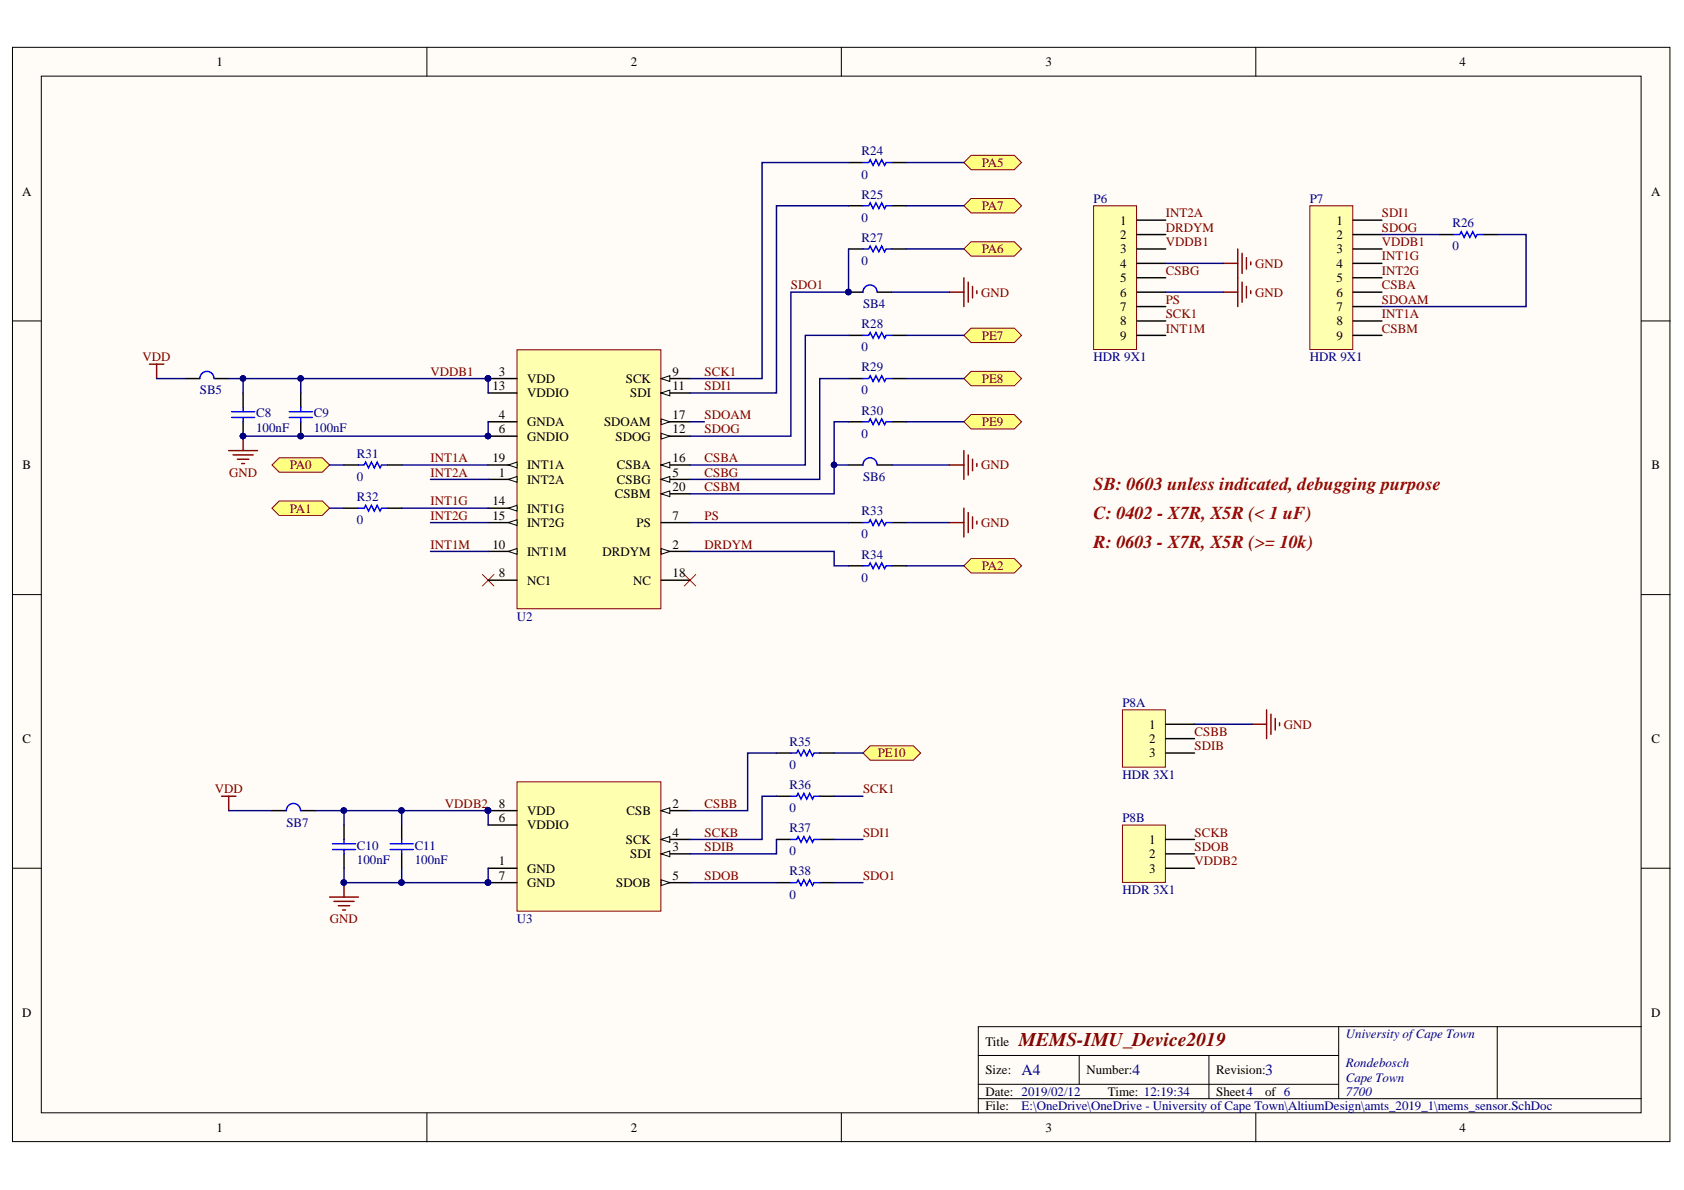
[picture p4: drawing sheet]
<svg xmlns="http://www.w3.org/2000/svg" width="297mm" height="210mm" viewBox="0 0 297 210" stroke-linecap="round" stroke-linejoin="round" font-family="sans-serif">
<defs><g id="words">
<text font-size="3.4" fill="#800000" x="179.7" y="184.4">MEMS-IMU_Device2019</text>
<g font-size="3.2" fill="#980000">
<text x="192.9" y="86.4">SB: 0603 unless indicated, debugging purpose</text>
<text x="192.9" y="91.5">C: 0402 - X7R, X5R (&lt; 1 uF)</text>
<text x="192.9" y="96.6">R: 0603 - X7R, X5R (&gt;= 10k)</text>
</g>
<g font-size="2.7" fill="#000080">
<text x="180.2" y="189.6">A4</text>
<text x="199.8" y="189.6">4</text>
<text x="223.2" y="189.6">3</text>
</g>
<g font-size="2.3">
<text x="38.2" y="11.7">1</text>
<text x="111.3" y="11.7">2</text>
<text x="184.4" y="11.7">3</text>
<text x="257.5" y="11.7">4</text>
<text x="3.9" y="34.5">A</text>
<text x="291.2" y="34.5">A</text>
<text x="197.6" y="39.6">1</text>
<text x="235.8" y="39.6">1</text>
<text x="197.6" y="42.1">2</text>
<text x="197.6" y="44.7">3</text>
<text x="197.6" y="47.2">4</text>
<text x="235.8" y="42.1">2</text>
<text x="235.8" y="44.7">3</text>
<text x="235.8" y="47.2">4</text>
<text x="197.6" y="49.7">5</text>
<text x="197.6" y="52.3">6</text>
<text x="235.8" y="49.7">5</text>
<text x="235.8" y="52.3">6</text>
<text x="197.6" y="54.9">7</text>
<text x="197.6" y="57.4">8</text>
<text x="197.6" y="59.9">9</text>
<text x="235.8" y="54.9">7</text>
<text x="235.8" y="57.4">8</text>
<text x="235.8" y="59.9">9</text>
<text x="86.9" y="68.8">13</text>
<text x="88" y="66.3">3</text>
<text x="93" y="67.5">VDD</text>
<text x="93" y="70.1">VDDIO</text>
<text x="110.4" y="67.5">SCK</text>
<text x="111.2" y="70.1">SDI</text>
<text x="118.6" y="66.3">9</text>
<text x="118.6" y="68.8">11</text>
<text x="88" y="73.9">4</text>
<text x="88" y="76.5">6</text>
<text x="93" y="75.2">GNDA</text>
<text x="93" y="77.7">GNDIO</text>
<text x="106.5" y="75.2">SDOAM</text>
<text x="108.6" y="77.7">SDOG</text>
<text x="118.6" y="76.5">12</text>
<text x="118.6" y="73.9">17</text>
<text x="4" y="82.8">B</text>
<text x="86.9" y="81.5">19</text>
<text x="93" y="82.8">INT1A</text>
<text x="108.8" y="82.8">CSBA</text>
<text x="118.6" y="81.5">16</text>
<text x="291.3" y="82.8">B</text>
<text x="86.9" y="89.1">14</text>
<text x="88" y="84.1">1</text>
<text x="93" y="85.3">INT2A</text>
<text x="108.4" y="87.9">CSBM</text>
<text x="108.8" y="85.3">CSBG</text>
<text x="118.6" y="84.1">5</text>
<text x="118.6" y="86.6">20</text>
<text x="86.9" y="91.7">15</text>
<text x="93" y="90.4">INT1G</text>
<text x="93" y="92.9">INT2G</text>
<text x="112.3" y="92.9">PS</text>
<text x="118.6" y="91.7">7</text>
<text x="86.9" y="96.8">10</text>
<text x="88" y="101.8">8</text>
<text x="93" y="98">INT1M</text>
<text x="106.3" y="98">DRDYM</text>
<text x="118.6" y="96.8">2</text>
<text x="118.6" y="101.8">18</text>
<text x="93" y="103.1">NC1</text>
<text x="111.7" y="103.1">NC</text>
<text x="4" y="131.1">C</text>
<text x="202.7" y="128.5">1</text>
<text x="202.7" y="131.1">2</text>
<text x="291.3" y="131.1">C</text>
<text x="202.7" y="133.6">3</text>
<text x="88" y="142.5">8</text>
<text x="93" y="143.8">VDD</text>
<text x="110.5" y="143.8">CSB</text>
<text x="118.6" y="142.5">2</text>
<text x="88" y="145">6</text>
<text x="93" y="146.3">VDDIO</text>
<text x="110.4" y="148.8">SCK</text>
<text x="118.6" y="147.6">4</text>
<text x="202.7" y="148.8">1</text>
<text x="88" y="152.6">1</text>
<text x="88" y="155.2">7</text>
<text x="93" y="153.9">GND</text>
<text x="111.2" y="151.4">SDI</text>
<text x="118.6" y="150.1">3</text>
<text x="118.6" y="155.2">5</text>
<text x="202.7" y="151.4">2</text>
<text x="202.7" y="153.9">3</text>
<text x="93" y="156.5">GND</text>
<text x="108.7" y="156.5">SDOB</text>
<text x="3.9" y="179.3">D</text>
<text x="291.2" y="179.3">D</text>
<text x="173.8" y="184.4">Title</text>
<text x="173.8" y="189.5">Size:</text>
<text x="191.6" y="189.5">Number:</text>
<text x="214.5" y="189.5">Revision:</text>
<text x="173.8" y="193.3">Date: 2019/02/12</text>
<text x="173.8" y="195.8">File:</text>
<text x="195.4" y="193.3">Time: 12:19:34</text>
<text x="214.5" y="193.3">Sheet4</text>
<text x="223.2" y="193.3">of 6</text>
<text x="38.2" y="199.6">1</text>
<text x="111.3" y="199.6">2</text>
<text x="184.4" y="199.6">3</text>
<text x="257.5" y="199.6">4</text>
</g>
<g font-size="2.3" fill="#000080">
<text x="152" y="27.4">R24</text>
<text x="152" y="31.5">0</text>
<text x="152" y="35">R25</text>
<text x="192.9" y="35.8">P6</text>
<text x="231" y="35.8">P7</text>
<text x="152" y="39.1">0</text>
<text x="256.2" y="40.1">R26</text>
<text x="152" y="46.7">0</text>
<text x="152" y="42.6">R27</text>
<text x="256.2" y="44.2">0</text>
<text x="152" y="57.9">R28</text>
<text x="152.2" y="54.4">SB4</text>
<text x="152" y="62">0</text>
<text x="152" y="65.5">R29</text>
<text x="192.9" y="63.7">HDR 9X1</text>
<text x="231" y="63.7">HDR 9X1</text>
<text x="35.2" y="69.6">SB5</text>
<text x="152" y="69.6">0</text>
<text x="45.2" y="76.2">100nF</text>
<text x="45.2" y="73.6">C8</text>
<text x="55.3" y="76.2">100nF</text>
<text x="55.3" y="73.6">C9</text>
<text x="152" y="77.2">0</text>
<text x="152" y="73.1">R30</text>
<text x="63" y="80.8">R31</text>
<text x="63" y="84.8">0</text>
<text x="63" y="88.4">R32</text>
<text x="152.2" y="84.8">SB6</text>
<text x="63" y="92.4">0</text>
<text x="152" y="95">0</text>
<text x="152" y="90.9">R33</text>
<text x="152" y="98.5">R34</text>
<text x="152" y="102.6">0</text>
<text x="91.2" y="109.5">U2</text>
<text x="198" y="124.7">P8A</text>
<text x="139.2" y="131.6">R35</text>
<text x="139.2" y="135.6">0</text>
<text x="198" y="137.4">HDR 3X1</text>
<text x="139.2" y="143.3">0</text>
<text x="139.2" y="139.2">R36</text>
<text x="50.5" y="145.8">SB7</text>
<text x="63" y="149.8">C10</text>
<text x="73.2" y="149.8">C11</text>
<text x="139.2" y="146.8">R37</text>
<text x="198" y="145">P8B</text>
<text x="63" y="152.4">100nF</text>
<text x="73.2" y="152.4">100nF</text>
<text x="139.2" y="154.4">R38</text>
<text x="139.2" y="150.9">0</text>
<text x="139.2" y="158.5">0</text>
<text x="198" y="157.8">HDR 3X1</text>
<text x="91.2" y="162.8">U3</text>
<text x="237.4" y="183.2">University of Cape Town</text>
<text x="237.4" y="188.2">Rondebosch</text>
<text x="237.4" y="190.8">Cape Town</text>
<text x="180.2" y="195.8">E:\OneDrive\OneDrive - University of Cape Town\AltiumDesign\amts_2019_1\mems_sensor.SchDoc</text>
<text x="237.4" y="193.3">7700</text>
</g>
<g font-size="2.3" fill="#800000">
<text x="173.2" y="29.5">PA5</text>
<text x="173.2" y="37.1">PA7</text>
<text x="205.6" y="38.3">INT2A</text>
<text x="205.6" y="40.9">DRDYM</text>
<text x="243.8" y="38.3">SDI1</text>
<text x="243.8" y="40.9">SDOG</text>
<text x="173.2" y="44.7">PA6</text>
<text x="205.6" y="43.4">VDDB1</text>
<text x="221.4" y="47.2">GND</text>
<text x="243.8" y="45.9">INT1G</text>
<text x="243.8" y="43.4">VDDB1</text>
<text x="139.5" y="51.1">SDO1</text>
<text x="173.1" y="52.3">GND</text>
<text x="205.6" y="48.5">CSBG</text>
<text x="205.6" y="53.6">PS</text>
<text x="221.4" y="52.3">GND</text>
<text x="243.8" y="48.5">INT2G</text>
<text x="243.8" y="51.1">CSBA</text>
<text x="243.8" y="53.6">SDOAM</text>
<text x="173.2" y="59.9">PE7</text>
<text x="205.6" y="58.7">INT1M</text>
<text x="205.6" y="56.1">SCK1</text>
<text x="243.8" y="56.1">INT1A</text>
<text x="243.8" y="58.7">CSBM</text>
<text x="25.1" y="63.7">VDD</text>
<text x="75.9" y="66.3">VDDB1</text>
<text x="124.3" y="66.3">SCK1</text>
<text x="124.3" y="68.8">SDI1</text>
<text x="173.2" y="67.5">PE8</text>
<text x="124.3" y="73.9">SDOAM</text>
<text x="124.3" y="76.5">SDOG</text>
<text x="173.2" y="75.2">PE9</text>
<text x="51.1" y="82.8">PA0</text>
<text x="75.9" y="81.5">INT1A</text>
<text x="124.3" y="81.5">CSBA</text>
<text x="173.1" y="82.8">GND</text>
<text x="40.4" y="84.1">GND</text>
<text x="75.9" y="89.1">INT1G</text>
<text x="75.9" y="84.1">INT2A</text>
<text x="124.3" y="84.1">CSBG</text>
<text x="124.3" y="86.6">CSBM</text>
<text x="51.1" y="90.4">PA1</text>
<text x="75.9" y="91.7">INT2G</text>
<text x="124.3" y="91.7">PS</text>
<text x="173.1" y="92.9">GND</text>
<text x="75.9" y="96.8">INT1M</text>
<text x="124.3" y="96.8">DRDYM</text>
<text x="173.2" y="100.6">PA2</text>
<text x="210.7" y="129.8">CSBB</text>
<text x="226.5" y="128.5">GND</text>
<text x="154.8" y="133.6">PE10</text>
<text x="210.7" y="132.3">SDIB</text>
<text x="37.9" y="140">VDD</text>
<text x="78.5" y="142.5">VDDB2</text>
<text x="124.3" y="142.5">CSBB</text>
<text x="152.2" y="140">SCK1</text>
<text x="124.3" y="147.6">SCKB</text>
<text x="152.2" y="147.6">SDI1</text>
<text x="210.7" y="147.6">SCKB</text>
<text x="124.3" y="150.1">SDIB</text>
<text x="124.3" y="155.2">SDOB</text>
<text x="152.2" y="155.2">SDO1</text>
<text x="210.7" y="150.1">SDOB</text>
<text x="210.7" y="152.6">VDDB2</text>
<text x="58.2" y="162.8">GND</text>
</g>
</g></defs>
<g fill="#fffcf8" stroke="#000" stroke-width=".18">
<path d="M2.2 8.3h292.4v193.1h-292.4z"/>
<path d="M7.3 13.4h282.2v182.9h-282.2z"/>
</g>
<g fill="none" stroke="#000" stroke-width=".18">
<path d="M75.3 8.3v5.1M148.4 8.3v5.1M221.5 8.3v5.1M2.2 56.6h5.1M289.5 56.6h5.1M2.2 104.9h5.1M289.5 104.9h5.1M2.2 153.2h5.1M289.5 153.2h5.1M75.3 196.3v5.1M148.4 196.3v5.1M172.6 186.2h63.5"/>
<path d="M172.6 193.8h116.9M172.6 191.3h63.5M190.4 186.2v5.1M213.2 186.2v7.6M221.5 196.3v5.1M236.1 181.1v12.7M264.1 181.1h-91.5v15.2M289.5 181.1h-25.4v12.7"/>
</g>
<path d="M42.9 69.3v2.6M42.9 74.4v2.5M53.1 69.3v2.6M53.1 74.4v2.5" fill="none" stroke="#000" stroke-width=".25"/>
<g fill="#000080" stroke="#000080" stroke-width=".18">
<circle cx="53" cy="76.9" r=".48"/>
<circle cx="42.9" cy="76.9" r=".48"/>
</g>
<path d="M40.8 72.6h4.1M40.8 73.6h4.1M42.9 71.9v.7M42.9 73.6v.8M51 72.6h4.1M51 73.6h4.1M53.1 71.9v.7M53.1 73.6v.8" fill="none" stroke="#00f" stroke-width=".25"/>
<path d="M40.3 79.5h5.1M42.9 76.9v2.6M41.1 80.2h3.6M41.9 81h2M42.6 81.8h.5" fill="none" stroke="#800000" stroke-width=".25"/>
<g fill="#ffff80" stroke="#800000" stroke-width=".18">
<path d="M170 99.8l1.3-1.3h7.6l1.3 1.3-1.3 1.3h-7.6z" fill-rule="evenodd"/>
<path d="M48 89.6l1.2-1.2h7.7l1.2 1.2-1.2 1.3h-7.7z" fill-rule="evenodd"/>
</g>
<path d="M85.1 101.3l2 2.1M87.1 101.3l-2 2.1M120.7 101.3l2 2.1M122.7 101.3l-2 2.1" fill="none" stroke="#f00" stroke-width=".18"/>
<path d="M167.5 92.2h2.5M170 89.6v5.1M170.8 90.4v3.6M171.5 91.2v2M172.3 91.9v.5" fill="none" stroke="#800000" stroke-width=".25"/>
<g fill="#ffff80" stroke="#800000" stroke-width=".18">
<path d="M48 82l1.2-1.3h7.7l1.2 1.3-1.2 1.3h-7.7z" fill-rule="evenodd"/>
<path d="M170 59.2l1.3-1.3h7.6l1.3 1.3-1.3 1.2h-7.6z" fill-rule="evenodd"/>
<path d="M170 66.8l1.3-1.3h7.6l1.3 1.3-1.3 1.2h-7.6z" fill-rule="evenodd"/>
<path d="M170 74.4l1.3-1.3h7.6l1.3 1.3-1.3 1.3h-7.6z" fill-rule="evenodd"/>
<path d="M170 28.7l1.3-1.3h7.6l1.3 1.3-1.3 1.2h-7.6z" fill-rule="evenodd"/>
</g>
<path d="M167.5 51.5h2.5M170 49v5.1M170.8 49.8v3.5M171.5 50.5v2.1M172.3 51.3v.5M170 79.5v5.1M167.5 82h2.5M170.8 80.2v3.6M171.5 81v2M172.3 81.8v.5" fill="none" stroke="#800000" stroke-width=".25"/>
<path d="M192.9 36.3h7.6v25.3h-7.6z" fill="#ffffb0" stroke="#800000" stroke-width=".18"/>
<path d="M200.5 38.8h5.1M200.5 41.4h5.1M200.5 43.9h5.1M200.5 46.5h5.1M200.5 49h5.1M200.5 51.5h5.1M200.5 54.1h5.1M200.5 56.6h5.1M200.5 59.2h5.1" fill="none" stroke="#000" stroke-width=".25"/>
<path d="M231 36.3h7.6v25.3h-7.6z" fill="#ffffb0" stroke="#800000" stroke-width=".18"/>
<path d="M238.7 38.8h5.1M238.7 41.4h5.1M238.7 43.9h5.1M238.7 46.5h5.1M238.7 49h5.1M238.7 51.5h5.1M238.7 54.1h5.1M238.7 56.6h5.1M238.7 59.2h5.1" fill="none" stroke="#000" stroke-width=".25"/>
<path d="M91.2 61.7h25.4v45.7h-25.4z" fill="#ffffb0" stroke="#800000" stroke-width=".18"/>
<path d="M86.1 84.6h5.1" fill="none" stroke="#000" stroke-width=".25"/>
<path d="M89.7 84.6l1.5-.5v1z" fill="#fffcf8"/>
<path d="M89.7 84.6l1.5-.5v1z" fill="none" stroke="#000" stroke-width=".18"/>
<path d="M116.6 97.3h5.1" fill="none" stroke="#000" stroke-width=".25"/>
<path d="M116.6 96.8l1.5 .5-1.5 .5z" fill="#fffcf8"/>
<path d="M116.6 96.8l1.5 .5-1.5 .5z" fill="none" stroke="#000" stroke-width=".18"/>
<path d="M86.1 66.8h5.1M86.1 74.4h5.1M116.6 84.6h5.1" fill="none" stroke="#000" stroke-width=".25"/>
<circle cx="86.1" cy="66.8" r=".49" fill="#000080" stroke="#000080" stroke-width=".18"/>
<path d="M116.6 84.6l1.5-.5v1z" fill="#fffcf8"/>
<path d="M116.6 84.6l1.5-.5v1z" fill="none" stroke="#000" stroke-width=".18"/>
<path d="M86.1 76.9h5.1M116.6 66.8h5.1M116.6 92.2h5.1M86.1 102.3h5.1" fill="none" stroke="#000" stroke-width=".25"/>
<circle cx="86.1" cy="76.9" r=".49" fill="#000080" stroke="#000080" stroke-width=".18"/>
<path d="M116.6 66.8l1.5-.5v1z" fill="#fffcf8"/>
<path d="M116.6 66.8l1.5-.5v1z" fill="none" stroke="#000" stroke-width=".18"/>
<path d="M86.1 97.3h5.1" fill="none" stroke="#000" stroke-width=".25"/>
<path d="M89.7 97.3l1.5-.5v1z" fill="#fffcf8"/>
<path d="M89.7 97.3l1.5-.5v1z" fill="none" stroke="#000" stroke-width=".18"/>
<path d="M116.6 69.3h5.1" fill="none" stroke="#000" stroke-width=".25"/>
<path d="M116.6 69.3l1.5-.5v1z" fill="#fffcf8"/>
<path d="M116.6 69.3l1.5-.5v1z" fill="none" stroke="#000" stroke-width=".18"/>
<path d="M116.6 76.9h5.1" fill="none" stroke="#000" stroke-width=".25"/>
<path d="M116.6 76.4l1.5 .5-1.5 .5z" fill="#fffcf8"/>
<path d="M116.6 76.4l1.5 .5-1.5 .5z" fill="none" stroke="#000" stroke-width=".18"/>
<path d="M86.1 69.3h5.1M86.1 89.6h5.1" fill="none" stroke="#000" stroke-width=".25"/>
<path d="M89.7 89.6l1.5-.5v1z" fill="#fffcf8"/>
<path d="M89.7 89.6l1.5-.5v1z" fill="none" stroke="#000" stroke-width=".18"/>
<path d="M86.1 92.2h5.1" fill="none" stroke="#000" stroke-width=".25"/>
<path d="M89.7 92.2l1.5-.5v1z" fill="#fffcf8"/>
<path d="M89.7 92.2l1.5-.5v1z" fill="none" stroke="#000" stroke-width=".18"/>
<path d="M116.6 82h5.1" fill="none" stroke="#000" stroke-width=".25"/>
<path d="M116.6 82l1.5-.5v1z" fill="#fffcf8"/>
<path d="M116.6 82l1.5-.5v1z" fill="none" stroke="#000" stroke-width=".18"/>
<path d="M116.6 74.4h5.1" fill="none" stroke="#000" stroke-width=".25"/>
<path d="M116.6 73.9l1.5 .5-1.5 .5z" fill="#fffcf8"/>
<path d="M116.6 73.9l1.5 .5-1.5 .5z" fill="none" stroke="#000" stroke-width=".18"/>
<path d="M86.1 82h5.1M116.6 102.3h5.1" fill="none" stroke="#000" stroke-width=".25"/>
<path d="M89.7 82l1.5-.5v1z" fill="#fffcf8"/>
<path d="M89.7 82l1.5-.5v1z" fill="none" stroke="#000" stroke-width=".18"/>
<path d="M116.6 87.1h5.1" fill="none" stroke="#000" stroke-width=".25"/>
<path d="M116.6 87.1l1.5-.5v1z" fill="#fffcf8"/>
<path d="M116.6 87.1l1.5-.5v1z" fill="none" stroke="#000" stroke-width=".18"/>
<g fill="#000080" stroke="#000080" stroke-width=".18">
<circle cx="86.1" cy="66.8" r=".49"/>
<circle cx="86.1" cy="76.9" r=".49"/>
</g>
<path d="M91.2 137.9h25.4v22.8h-25.4z" fill="#ffffb0" stroke="#800000" stroke-width=".18"/>
<path d="M86.1 153.2h5.1M116.6 143h5.1" fill="none" stroke="#000" stroke-width=".25"/>
<path d="M116.6 143l1.5-.5v1z" fill="#fffcf8"/>
<path d="M116.6 143l1.5-.5v1z" fill="none" stroke="#000" stroke-width=".18"/>
<path d="M116.6 150.6h5.1" fill="none" stroke="#000" stroke-width=".25"/>
<path d="M116.6 150.6l1.5-.5v1z" fill="#fffcf8"/>
<path d="M116.6 150.6l1.5-.5v1z" fill="none" stroke="#000" stroke-width=".18"/>
<path d="M116.6 148.1h5.1" fill="none" stroke="#000" stroke-width=".25"/>
<path d="M116.6 148.1l1.5-.5v1z" fill="#fffcf8"/>
<path d="M116.6 148.1l1.5-.5v1z" fill="none" stroke="#000" stroke-width=".18"/>
<path d="M116.6 155.7h5.1" fill="none" stroke="#000" stroke-width=".25"/>
<path d="M116.6 155.2l1.5 .5-1.5 .5z" fill="#fffcf8"/>
<path d="M116.6 155.2l1.5 .5-1.5 .5z" fill="none" stroke="#000" stroke-width=".18"/>
<path d="M32.7 66.8h2.6M37.8 66.8h2.5M48 143h2.5M53.1 143h2.5M60.7 145.5v2.6M60.7 150.6v2.6M70.9 145.5v2.6M70.9 150.6v2.6M86.1 145.5h5.1M86.1 155.7h5.1M86.1 143h5.1" fill="none" stroke="#000" stroke-width=".25"/>
<g fill="#000080" stroke="#000080" stroke-width=".18">
<circle cx="86.1" cy="155.7" r=".49"/>
<circle cx="86.1" cy="143" r=".49"/>
<circle cx="60.7" cy="155.7" r=".49"/>
</g>
<path d="M37.7 66.8a1.25 1.25 0 0 0-1.2-1.3 1.25 1.25 0 0 0-1.2 1.3M53 143a1.25 1.25 0 0 0-1.2-1.3 1.25 1.25 0 0 0-1.3 1.3M58.6 148.8h4.1M58.6 149.8h4.1M60.7 148.1v.7M60.7 149.8v.8M68.8 148.8h4.1M68.8 149.8h4.1M70.9 148.1v.7M70.9 149.8v.8" fill="none" stroke="#00f" stroke-width=".25"/>
<g fill="none" stroke="#800000" stroke-width=".25">
<path d="M215.8 46.5h2.5M215.8 51.5h2.5M218.3 43.9v10.2M219.1 44.7v3.5M219.1 49.8v3.5M219.9 45.4v2.1M219.9 50.5v2.1M220.6 46.2v.5M220.6 51.3v.5M26.4 64.2h2.5M27.6 64.2v2.6M220.9 127.7h2.5"/>
<path d="M223.4 125.2v5.1M224.2 126v3.5M224.9 126.7v2.1M225.7 127.5v.5M39.1 140.4h2.5M40.3 140.4v2.6M58.1 158.2h5.1M58.9 159h3.6M59.7 159.8h2M60.7 155.7v2.5M60.4 160.5h.5"/>
</g>
<g fill="#ffff80" stroke="#800000" stroke-width=".18">
<path d="M170 43.9l1.3-1.3h7.6l1.3 1.3-1.3 1.3h-7.6z" fill-rule="evenodd"/>
<path d="M170 36.3l1.3-1.3h7.6l1.3 1.3-1.3 1.3h-7.6z" fill-rule="evenodd"/>
<path d="M152.2 132.8l1.3-1.2h7.6l1.3 1.2-1.3 1.3h-7.6z" fill-rule="evenodd"/>
</g>
<g fill="none" stroke="#000" stroke-width=".25">
<path d="M149.7 28.7h2.5M149.7 36.3h2.5M157.3 28.7h2.5M157.3 36.3h2.5M149.7 43.9h2.5M149.7 59.2h2.5M149.7 51.5h2.5M154.8 51.5h2.5M157.3 43.9h2.5M157.3 59.2h2.5M253.9 41.4h2.6M261.6 41.4h2.5"/>
<path d="M149.7 66.8h2.5M149.7 74.4h2.5M157.3 66.8h2.5M157.3 74.4h2.5M60.7 82h2.5M60.7 89.6h2.5M68.3 82h2.6M68.3 89.6h2.6M149.7 92.2h2.5M149.7 99.8h2.5M149.7 82h2.5M154.8 82h2.5"/>
<path d="M157.3 92.2h2.5M157.3 99.8h2.5M137 132.8h2.5M144.6 132.8h2.5M137 140.4h2.5M137 155.7h2.5M137 148.1h2.5M144.6 140.4h2.5M144.6 155.7h2.5M144.6 148.1h2.5"/>
</g>
<g fill="none" stroke="#00f" stroke-width=".25">
<path d="M152.2 28.7h1l.3-.5 .5 1 .5-1 .5 1 .5-1 .5 1 .3-.5h1M152.2 36.3h1l.3-.5 .5 1 .5-1 .5 1 .5-1 .5 1 .3-.5h1M152.2 43.9h1l.3-.5 .5 1 .5-1 .5 1 .5-1 .5 1 .3-.5h1M152.2 59.2h1l.3-.6 .5 1.1 .5-1.1 .5 1.1 .5-1.1 .5 1.1 .3-.5h1M154.7 51.5a1.25 1.25 0 0 0-1.2-1.2 1.25 1.25 0 0 0-1.3 1.2M256.5 41.4h1l.2-.5 .5 1 .6-1 .5 1 .5-1 .5 1 .2-.5h1.1M152.2 66.8h1l.3-.5 .5 1 .5-1 .5 1 .5-1 .5 1 .3-.5h1M152.2 74.4h1l.3-.5 .5 1 .5-1 .5 1 .5-1 .5 1 .3-.5h1M63.2 82h1l.3-.5 .5 1 .5-1 .5 1 .5-1 .5 1 .3-.5h1M63.2 89.6h1l.3-.5 .5 1 .5-1 .5 1 .5-1 .5 1 .3-.5h1M152.2 92.2h1l.3-.5 .5 1 .5-1 .5 1 .5-1 .5 1 .3-.5h1M152.2 99.8h1l.3-.5 .5 1 .5-1 .5 1 .5-1 .5 1 .3-.5h1"/>
<path d="M154.7 82a1.25 1.25 0 0 0-1.2-1.3 1.25 1.25 0 0 0-1.3 1.3M139.5 132.8h1l.3-.5 .5 1 .5-1 .5 1 .5-1 .5 1 .3-.5h1M139.5 140.4h1l.3-.5 .5 1.1 .5-1.1 .5 1.1 .5-1.1 .5 1.1 .3-.6h1M139.5 155.7h1l.3-.5 .5 1 .5-1 .5 1 .5-1 .5 1 .3-.5h1M139.5 148.1h1l.3-.5 .5 1 .5-1 .5 1 .5-1 .5 1 .3-.5h1"/>
</g>
<g fill="#000080" stroke="#000080" stroke-width=".18">
<circle cx="149.7" cy="51.5" r=".48"/>
<circle cx="86.1" cy="76.9" r=".49"/>
<circle cx="53" cy="76.9" r=".48"/>
<circle cx="42.9" cy="76.9" r=".48"/>
<circle cx="147.1" cy="82" r=".48"/>
<circle cx="53" cy="66.8" r=".48"/>
<circle cx="86.1" cy="143" r=".49"/>
<circle cx="70.8" cy="143" r=".49"/>
<circle cx="70.8" cy="155.7" r=".49"/>
<circle cx="86.1" cy="155.7" r=".49"/>
<circle cx="60.7" cy="155.7" r=".49"/>
<circle cx="42.9" cy="66.8" r=".48"/>
<circle cx="86.1" cy="66.8" r=".49"/>
<circle cx="60.7" cy="143" r=".49"/>
</g>
<g fill="none" stroke="#000080" stroke-width=".25">
<path d="M149.7 36.3h-12.7v33h-15.3M149.7 28.7h-15.3v38.1h-12.7M159.8 28.7h10.2M159.8 36.3h10.2M149.7 59.2h-7.7v22.8h-20.3M149.7 43.9v7.6h-10.2v25.4h-17.8M157.3 51.5h10.2M159.8 59.2h10.2M159.8 43.9h10.2M205.6 51.5h10.2M205.6 46.5h10.2M243.8 41.4h10.1"/>
<path d="M264.1 41.4h5.1v12.7h-25.4M27.6 66.8h5.1M40.3 66.8h45.8v2.5M42.9 66.8v2.5M53.1 66.8v2.5M86.1 74.4v2.5h-43.2M121.7 74.4h2.5M149.7 74.4h-2.6v7.6M149.7 66.8h-5.1v17.8h-22.9M159.8 66.8h10.2M159.8 74.4h10.2M58.1 82h2.6"/>
<path d="M58.1 89.6h2.6M70.9 82h15.2M70.9 89.6h15.2M75.9 92.2h10.2M75.9 97.3h10.2M75.9 84.6h10.2M121.7 97.3h25.4v2.5h2.6M121.7 92.2h28M149.7 82h-2.6v5.1h-25.4M157.3 82h10.2M159.8 92.2h7.7M159.8 99.8h10.2"/>
<path d="M137 132.8h-5.1v10.2h-10.2M147.1 132.8h5.1M210.7 127.7h10.2M40.3 143h7.7M55.6 143h30.5v2.5M60.7 153.2v2.5h25.4v-2.5M60.7 143v2.5M70.9 143v2.5M70.9 153.2v2.5M121.7 155.7h15.3M137 148.1v2.5h-15.3M137 140.4h-2.6v7.7h-12.7"/>
<path d="M147.1 140.4h5.1M147.1 155.7h5.1M147.1 148.1h5.1"/>
</g>
<path d="M198 125.2h7.6v10.1h-7.6z" fill="#ffffb0" stroke="#800000" stroke-width=".18"/>
<path d="M205.6 127.7h5.1M205.6 130.3h5.1M205.6 132.8h5.1" fill="none" stroke="#000" stroke-width=".25"/>
<path d="M198 145.5h7.6v10.1h-7.6z" fill="#ffffb0" stroke="#800000" stroke-width=".18"/>
<path d="M205.6 148.1h5.1M205.6 150.6h5.1M205.6 153.2h5.1" fill="none" stroke="#000" stroke-width=".25"/>
<use href="#words"/>
</svg>
